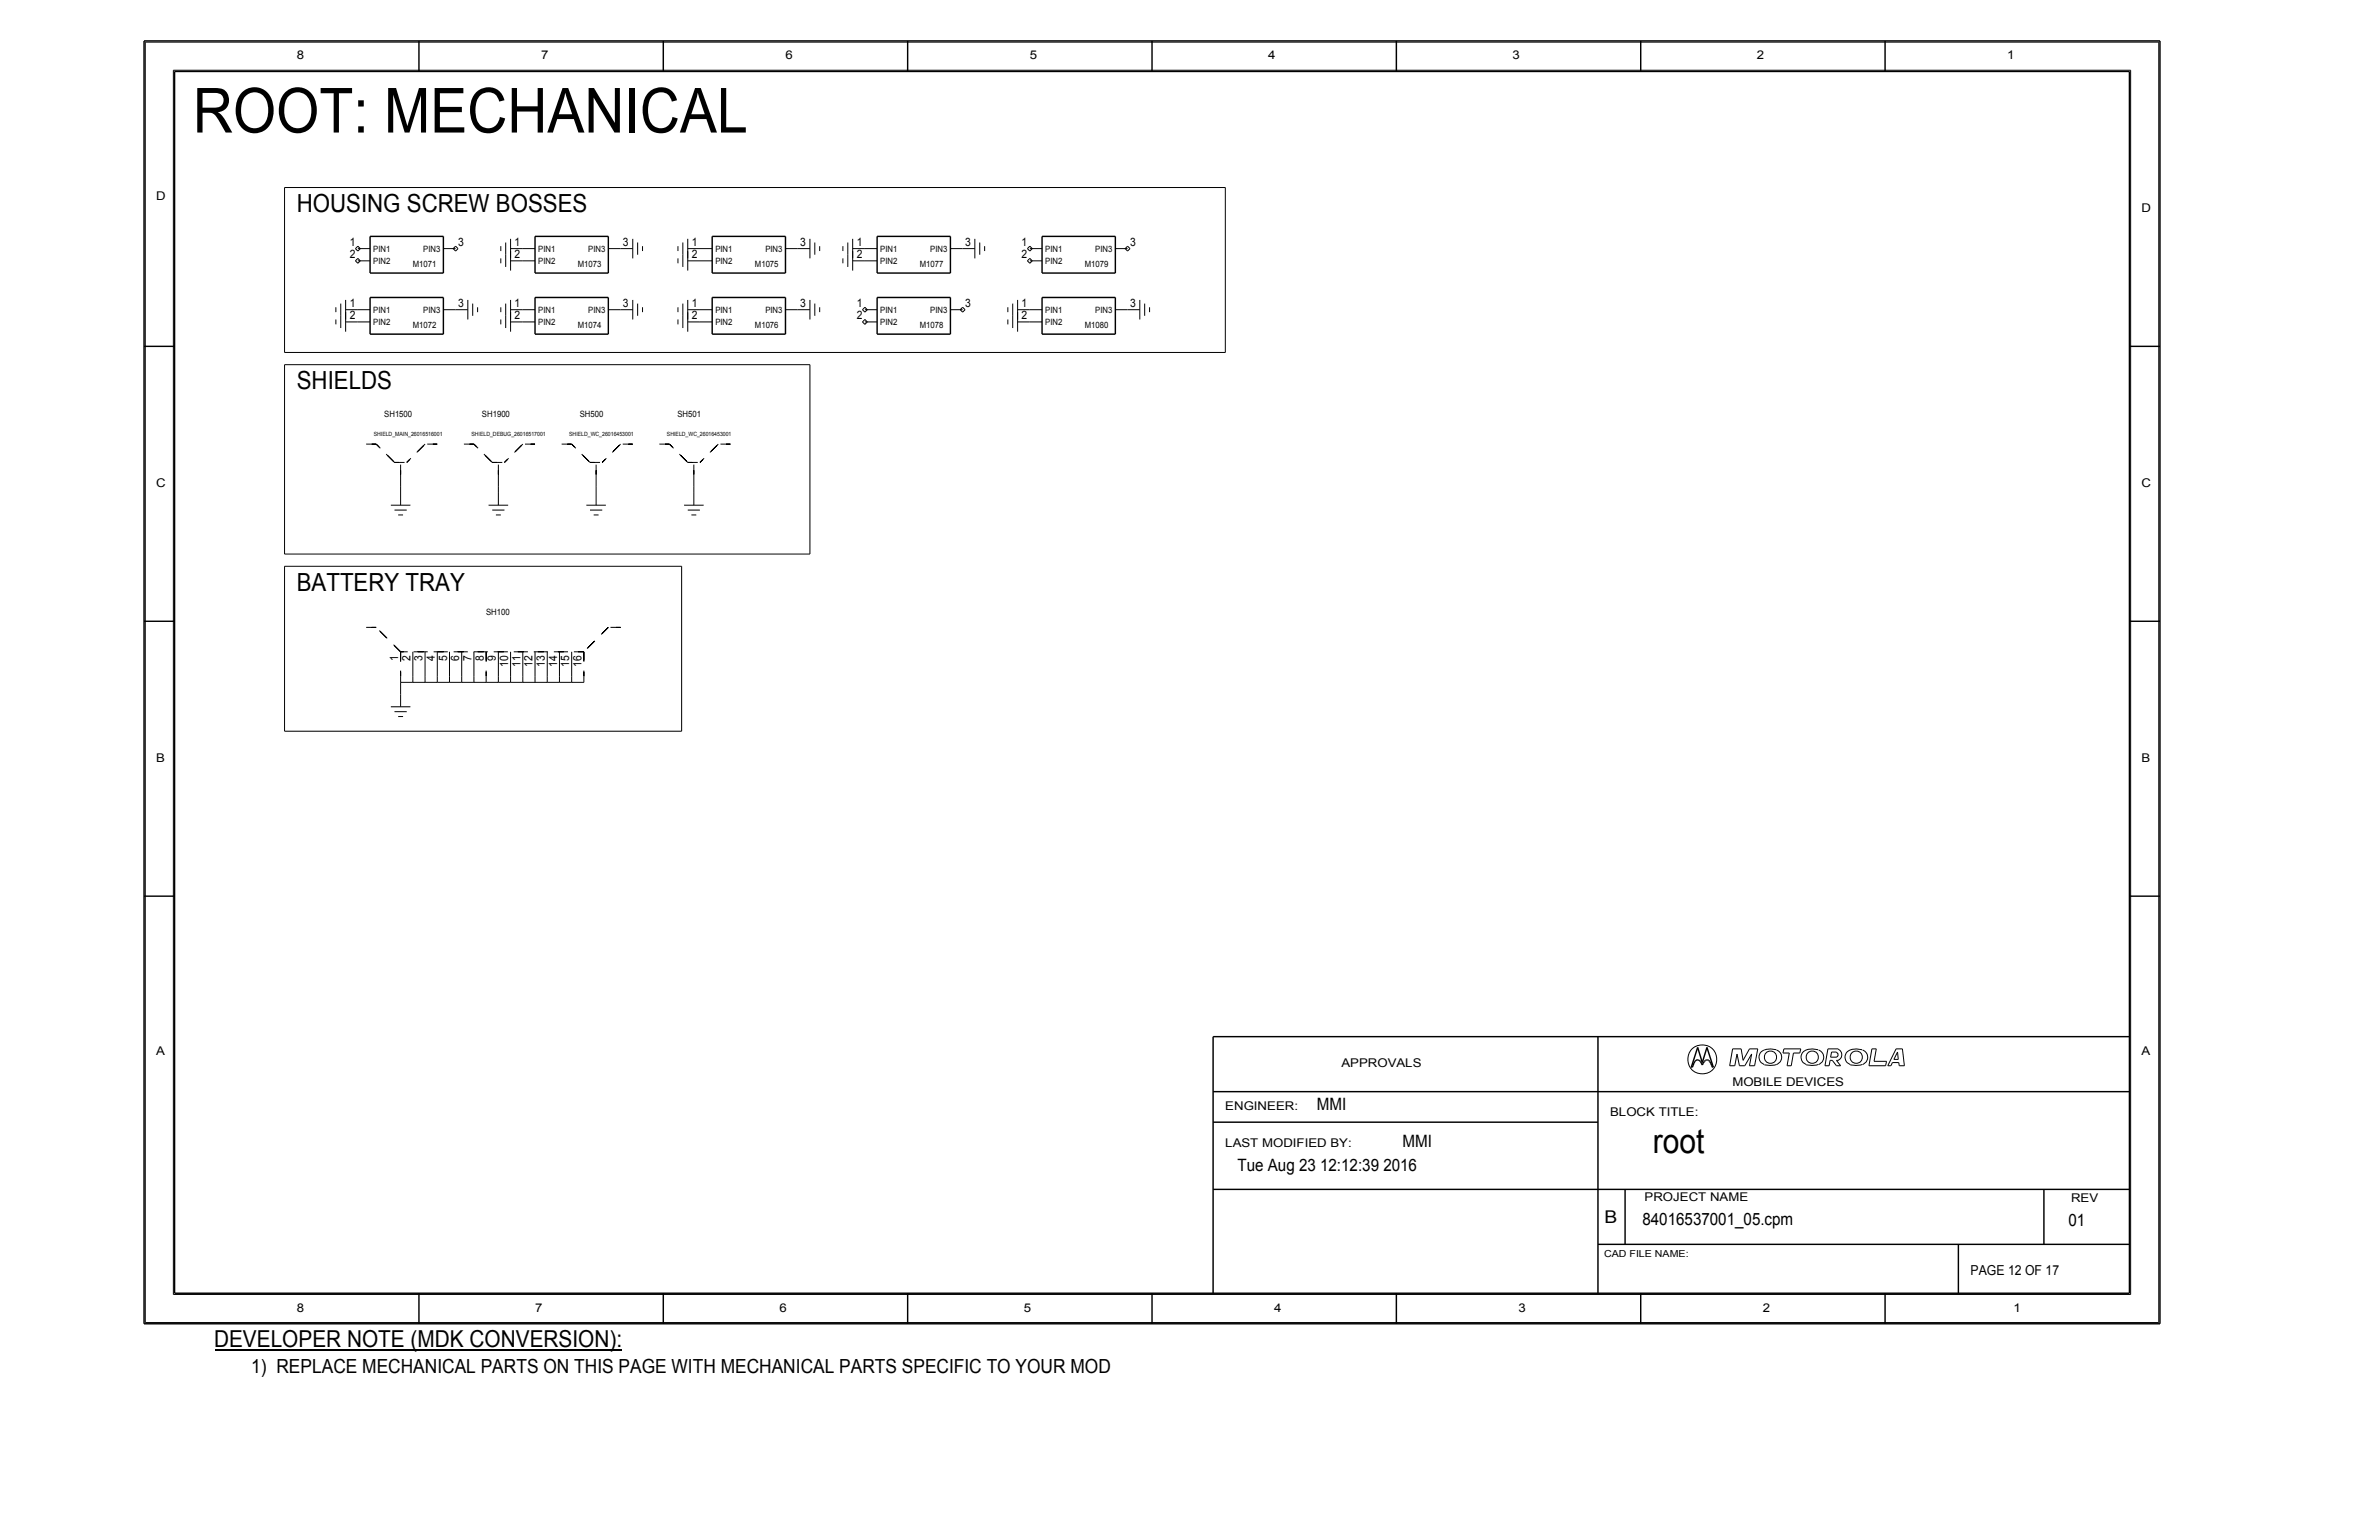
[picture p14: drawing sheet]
<svg xmlns="http://www.w3.org/2000/svg" width="432mm" height="279mm" viewBox="0 0 432 279" stroke-linecap="round" stroke-linejoin="round" font-family="sans-serif">
<defs><g id="words">
<text font-size="11.3" x="35" y="24">ROOT: MECHANICAL</text>
<text font-size="6.1" x="299.9" y="209.1">root</text>
<g font-size="4.5">
<text x="53.8" y="38.5">HOUSING SCREW BOSSES</text>
<text x="53.8" y="70.6">SHIELDS</text>
<text x="53.8" y="107.2">BATTERY TRAY</text>
</g>
<text font-size="4.2" x="38.8" y="244.4">DEVELOPER NOTE (MDK CONVERSION):</text>
<text font-size="3.5" x="45.6" y="249.1">1) REPLACE MECHANICAL PARTS ON THIS PAGE WITH MECHANICAL PARTS SPECIFIC TO YOUR MOD</text>
<text font-size="3.2" x="291.1" y="221.9">B</text>
<g font-size="3.1">
<text x="238.9" y="201.4">MMI</text>
<text x="254.4" y="208">MMI</text>
<text x="224.5" y="212.5">Tue Aug 23 12:12:39 2016</text>
<text x="298" y="222.3">84016537001_05.cpm</text>
<text x="375.3" y="222.4">01</text>
</g>
<text font-size="2.5" x="357.5" y="231.3">PAGE 12 OF 17</text>
<g font-size="2.2">
<text x="53.8" y="10.7">8</text>
<text x="98.2" y="10.7">7</text>
<text x="142.5" y="10.7">6</text>
<text x="186.8" y="10.7">5</text>
<text x="230.1" y="10.7">4</text>
<text x="274.4" y="10.7">3</text>
<text x="318.7" y="10.7">2</text>
<text x="364.2" y="10.7">1</text>
<text x="28.4" y="36.2">D</text>
<text x="388.6" y="38.5">D</text>
<text x="28.4" y="88.3">C</text>
<text x="388.6" y="88.3">C</text>
<text x="28.4" y="138.2">B</text>
<text x="388.6" y="138.2">B</text>
<text x="28.4" y="191.4">A</text>
<text x="388.6" y="191.4">A</text>
<text x="243.4" y="193.6">APPROVALS</text>
<text x="314.3" y="196.9">MOBILE DEVICES</text>
<text x="222.3" y="201.4">ENGINEER:</text>
<text x="292.1" y="202.5">BLOCK TITLE:</text>
<text x="222.3" y="208">LAST MODIFIED BY:</text>
<text x="298.4" y="217.9">PROJECT NAME</text>
<text x="375.7" y="218">REV</text>
<text x="53.8" y="238">8</text>
<text x="97.1" y="238">7</text>
<text x="141.4" y="238">6</text>
<text x="185.7" y="238">5</text>
<text x="231.2" y="238">4</text>
<text x="275.5" y="238">3</text>
<text x="319.8" y="238">2</text>
<text x="365.3" y="238">1</text>
</g>
<g font-size="2.1">
<text x="63.4" y="44.7">1</text>
<text x="63.4" y="46.9">2</text>
<text x="83.1" y="44.7">3</text>
<text x="93.4" y="44.7">1</text>
<text x="93.4" y="46.9">2</text>
<text x="113" y="44.7">3</text>
<text x="125.5" y="44.7">1</text>
<text x="125.5" y="46.9">2</text>
<text x="145.2" y="44.7">3</text>
<text x="155.4" y="44.7">1</text>
<text x="155.4" y="46.9">2</text>
<text x="175.1" y="44.7">3</text>
<text x="185.4" y="46.9">2</text>
<text x="185.4" y="44.7">1</text>
<text x="205" y="44.7">3</text>
<text x="63.4" y="58">2</text>
<text x="63.4" y="55.7">1</text>
<text x="83.1" y="55.7">3</text>
<text x="93.4" y="55.7">1</text>
<text x="93.4" y="58">2</text>
<text x="113" y="55.7">3</text>
<text x="125.5" y="58">2</text>
<text x="125.5" y="55.7">1</text>
<text x="145.2" y="55.7">3</text>
<text x="155.4" y="55.7">1</text>
<text x="155.4" y="58">2</text>
<text x="175.1" y="55.7">3</text>
<text x="185.4" y="55.7">1</text>
<text x="185.4" y="58">2</text>
<text x="205" y="55.7">3</text>
<text x="72.2" y="120" transform="rotate(-90 72.2 120)">1</text>
<text x="74.5" y="120" transform="rotate(-90 74.5 120)">2</text>
<text x="76.7" y="120" transform="rotate(-90 76.7 120)">3</text>
<text x="78.9" y="120" transform="rotate(-90 78.9 120)">4</text>
<text x="81.1" y="120" transform="rotate(-90 81.1 120)">5</text>
<text x="83.3" y="120" transform="rotate(-90 83.3 120)">6</text>
<text x="85.5" y="120" transform="rotate(-90 85.5 120)">7</text>
<text x="87.8" y="120" transform="rotate(-90 87.8 120)">8</text>
<text x="90" y="120" transform="rotate(-90 90 120)">9</text>
<text x="92.2" y="121" transform="rotate(-90 92.2 121)">10</text>
<text x="94.4" y="121" transform="rotate(-90 94.4 121)">11</text>
<text x="96.6" y="121" transform="rotate(-90 96.6 121)">12</text>
<text x="98.8" y="121" transform="rotate(-90 98.8 121)">13</text>
<text x="101.1" y="121" transform="rotate(-90 101.1 121)">14</text>
<text x="103.3" y="121" transform="rotate(-90 103.3 121)">15</text>
<text x="105.5" y="121" transform="rotate(-90 105.5 121)">16</text>
</g>
<text font-size="1.8" x="291" y="228">CAD FILE NAME:</text>
<g font-size="1.6">
<text x="67.7" y="47.9">PIN2</text>
<text x="67.7" y="45.6">PIN1</text>
<text x="76.8" y="45.6">PIN3</text>
<text x="97.6" y="47.9">PIN2</text>
<text x="97.6" y="45.6">PIN1</text>
<text x="106.7" y="45.6">PIN3</text>
<text x="129.8" y="47.9">PIN2</text>
<text x="129.8" y="45.6">PIN1</text>
<text x="138.9" y="45.6">PIN3</text>
<text x="159.7" y="47.9">PIN2</text>
<text x="159.7" y="45.6">PIN1</text>
<text x="168.8" y="45.6">PIN3</text>
<text x="189.6" y="47.9">PIN2</text>
<text x="189.6" y="45.6">PIN1</text>
<text x="198.7" y="45.6">PIN3</text>
<text x="74.9" y="48.4">M1071</text>
<text x="104.8" y="48.4">M1073</text>
<text x="137" y="48.4">M1075</text>
<text x="166.9" y="48.4">M1077</text>
<text x="196.8" y="48.4">M1079</text>
<text x="67.7" y="58.9">PIN2</text>
<text x="67.7" y="56.7">PIN1</text>
<text x="74.9" y="59.5">M1072</text>
<text x="76.8" y="56.7">PIN3</text>
<text x="97.6" y="58.9">PIN2</text>
<text x="97.6" y="56.7">PIN1</text>
<text x="104.8" y="59.5">M1074</text>
<text x="106.7" y="56.7">PIN3</text>
<text x="129.8" y="58.9">PIN2</text>
<text x="129.8" y="56.7">PIN1</text>
<text x="137" y="59.5">M1076</text>
<text x="138.9" y="56.7">PIN3</text>
<text x="159.7" y="58.9">PIN2</text>
<text x="159.7" y="56.7">PIN1</text>
<text x="166.9" y="59.5">M1078</text>
<text x="168.8" y="56.7">PIN3</text>
<text x="189.6" y="58.9">PIN2</text>
<text x="189.6" y="56.7">PIN1</text>
<text x="196.8" y="59.5">M1080</text>
<text x="198.7" y="56.7">PIN3</text>
<text x="69.7" y="75.7">SH1500</text>
<text x="87.4" y="75.7">SH1900</text>
<text x="105.2" y="75.7">SH500</text>
<text x="122.9" y="75.7">SH501</text>
<text x="88.2" y="111.6">SH100</text>
</g>
<g font-size="1">
<text x="67.8" y="79">SHIELD_MAIN_26016516001</text>
<text x="85.5" y="79">SHIELD_DEBUG_26016517001</text>
<text x="103.3" y="79">SHIELD_WC_26016453001</text>
<text x="121" y="79">SHIELD_WC_26016453001</text>
</g>
</g></defs>
<g fill="none" stroke="#000" stroke-width=".18">
<path d="M26.4 7.6h365.3zM26.4 7.6v232.3zM31.5 12.7h355.1zM31.5 12.7v222.2zM386.6 12.7v222.2zM391.7 7.6v232.3zM51.6 34h170.7zM51.6 34v29.9zM222.3 34v29.9zM60.9 58v.8zM60.9 55.7v.9zM61.8 57.3v2.2z"/>
<path d="M61.8 55.1v2.2zM62.7 58.4h2.2zM62.7 56.6v3.6zM62.7 56.2h2.2zM62.7 54.4v3.6zM64.5 47.3l.4 .5zM64.5 45.1l.4 .4zM64.5 47.3l.4-.4zM64.5 45.1l.4-.4zM64.9 46.9l.5 .4zM64.9 44.7l.5 .4zM64.9 45.1h2.2z"/>
<path d="M64.9 47.3h2.2zM64.9 56.2h2.2zM64.9 58.4h2.2zM65.4 47.3l-.5 .5zM65.4 45.1l-.5 .4zM80.4 45.1h2.3zM80.4 56.2h2.3zM82.2 45.1l.5 .4zM82.2 45.1l.5-.4zM82.7 44.7l.4 .4zM82.7 56.2h2.2zM83.1 45.1l-.4 .4z"/>
<path d="M84.9 54.4v3.6zM85.8 55.1v2.2zM86.6 55.7v.9zM90.9 55.7v.9zM90.9 58v.8zM90.9 44.7v.8zM90.9 46.9v.9zM91.7 55.1v2.2zM91.7 57.3v2.2zM91.7 44v2.2zM91.7 46.2v2.2zM92.6 56.2h2.3z"/>
<path d="M92.6 54.4v3.6zM92.6 58.4h2.3zM92.6 56.6v3.6zM92.6 45.1h2.3zM92.6 43.3v3.6zM92.6 47.3h2.3zM92.6 45.5v3.6zM94.9 56.2h2.2zM94.9 58.4h2.2zM94.9 45.1h2.2zM94.9 47.3h2.2zM110.4 56.2h2.2z"/>
<path d="M110.4 45.1h2.2zM112.6 56.2h2.2zM112.6 45.1h2.2zM114.8 54.4v3.6zM114.8 43.3v3.6zM115.7 55.1v2.2zM115.7 44v2.2zM116.6 55.7v.9zM116.6 44.7v.8zM123 44.7v.8zM123 46.9v.9zM123 55.7v.9z"/>
<path d="M123 58v.8zM123.9 44v2.2zM123.9 46.2v2.2zM123.9 55.1v2.2zM123.9 57.3v2.2zM124.8 45.1h2.2zM124.8 43.3v3.6zM124.8 47.3h2.2zM124.8 45.5v3.6zM124.8 56.2h2.2zM124.8 54.4v3.6zM124.8 58.4h2.2z"/>
<path d="M124.8 56.6v3.6zM127 45.1h2.2zM127 47.3h2.2zM127 56.2h2.2zM127 58.4h2.2zM142.5 45.1h2.2zM142.5 56.2h2.2zM144.7 45.1h2.2zM144.7 56.2h2.2zM146.9 43.3v3.6zM146.9 54.4v3.6zM147.8 44v2.2z"/>
<path d="M147.8 55.1v2.2zM148.7 44.7v.8zM148.7 55.7v.9zM152.9 46.9v.9zM152.9 44.7v.8zM153.8 46.2v2.2zM153.8 44v2.2zM154.7 47.3h2.2zM154.7 45.5v3.6zM154.7 45.1h2.2zM154.7 43.3v3.6zM156.5 58.4l.4 .4z"/>
<path d="M156.5 56.2l.4 .4zM156.5 58.4l.4-.4zM156.5 56.2l.4-.5zM156.9 45.1h2.2zM156.9 47.3h2.2zM156.9 58l.5 .4zM156.9 55.7l.5 .5zM156.9 56.2h2.2zM156.9 58.4h2.2zM157.4 58.4l-.5 .4zM157.4 56.2l-.5 .4zM172.4 45.1h2.2z"/>
<path d="M172.4 56.2h2.2zM174.2 56.2l.4 .4zM174.2 56.2l.4-.5zM174.6 55.7l.5 .5zM174.6 45.1h2.3zM175.1 56.2l-.5 .4zM176.9 43.3v3.6zM177.8 44v2.2zM178.6 44.7v.8zM182.9 58v.8zM182.9 55.7v.9zM183.7 57.3v2.2z"/>
<path d="M183.7 55.1v2.2zM184.6 58.4h2.2zM184.6 56.6v3.6zM184.6 56.2h2.2zM184.6 54.4v3.6zM186.4 47.3l.4 .5zM186.4 45.1l.4 .4zM186.4 47.3l.4-.4zM186.4 45.1l.4-.4zM186.8 46.9l.5 .4zM186.8 44.7l.5 .4zM186.8 45.1h2.3z"/>
<path d="M186.8 47.3h2.3zM186.8 56.2h2.3zM186.8 58.4h2.3zM187.3 47.3l-.5 .5zM187.3 45.1l-.5 .4zM202.4 45.1h2.2zM202.4 56.2h2.2zM204.1 45.1l.5 .4zM204.1 45.1l.5-.4zM204.6 44.7l.4 .4zM204.6 56.2h2.2zM205 45.1l-.4 .4z"/>
<path d="M206.8 54.4v3.6zM207.7 55.1v2.2zM208.6 55.7v.9zM51.6 66.2h95.3zM51.6 66.2v34.3zM51.6 63.9h170.7zM146.9 66.2v34.3zM70.9 91.7h3.6zM71.6 92.5h2.2zM72.2 93.4h.9zM72.7 88.3v1.1zM72.7 89.4v2.3z"/>
<path d="M72.7 86.1v2.2zM88.6 91.7h3.6zM89.3 92.5h2.2zM90 93.4h.9zM90.4 88.3v1.1zM90.4 86.1v2.2zM90.4 89.4v2.3zM106.4 91.7h3.5zM107 92.5h2.3zM107.7 93.4h.9zM108.2 88.3v1.1zM108.2 89.4v2.3z"/>
<path d="M108.2 86.1v2.2zM124.1 91.7h3.6zM124.8 92.5h2.2zM125.4 93.4h.9zM125.9 88.3v1.1zM125.9 89.4v2.3zM125.9 86.1v2.2zM51.6 102.7h72.1zM51.6 102.7v30zM51.6 100.5h95.3zM74.9 118.3v4.4zM77.1 118.3v4.4z"/>
<path d="M79.3 118.3v4.4zM81.6 118.3v4.4zM83.8 118.3v4.4zM86 118.3v4.4zM90.4 118.3v4.4zM92.6 118.3v4.4zM94.9 118.3v4.4zM97.1 118.3v4.4zM99.3 118.3v4.4zM101.5 118.3v4.4zM103.7 118.3v4.4zM123.7 102.7v30z"/>
<path d="M51.6 132.7h72.1zM70.9 128.2h3.6zM71.6 129.1h2.2zM72.2 130h.9zM72.7 123.8h2.2zM72.7 122.7v1.1zM72.7 123.8v2.2zM72.7 126v2.2zM74.9 123.8h2.2zM74.9 122.7v1.1zM77.1 123.8h2.2zM77.1 122.7v1.1z"/>
<path d="M79.3 122.7v1.1zM79.3 123.8h2.3zM81.6 122.7v1.1zM81.6 123.8h2.2zM83.8 122.7v1.1zM83.8 123.8h2.2zM86 122.7v1.1zM86 123.8h2.2zM88.2 123.8h2.2zM88.2 122.7v1.1zM90.4 122.7v1.1zM90.4 123.8h2.2z"/>
<path d="M92.6 122.7v1.1zM92.6 123.8h2.3zM94.9 122.7v1.1zM94.9 123.8h2.2zM97.1 122.7v1.1zM97.1 123.8h2.2zM99.3 123.8h2.2zM99.3 122.7v1.1zM101.5 122.7v1.1zM101.5 123.8h2.2zM103.7 122.7v1.1zM103.7 123.8h2.2z"/>
<path d="M105.9 122.7v1.1zM313.8 193.4h.9zM314.3 190.3h1.6zM314.3 190.3l-.5 3.1zM315.1 191.2l-.4 2.2zM315.1 191.2l.5 2.2zM315.6 193.4h1zM315.9 190.3l.3 2.1zM317.4 190.3h1.5zM317.4 190.3l-1.2 2.1zM317.4 193.4h.9zM317.8 191.2l-.4 2.2z"/>
<path d="M317.8 191.2l-1.2 2.2zM318.9 190.3l-.6 3.1zM322.3 190.5a2.7 2.7 0 0 0-3 .7 1.42 1.42 0 0 0 .8 1.9M322.3 190.5a1.42 1.42 0 0 1 .9 1.7 1.42 1.42 0 0 1-1.5 1.1l-1.6-.1M323.5 191.1h1.1zM323.7 190.3h3zM323.7 190.3l-.2 .8zM324.2 193.4h.8zM324.6 191.1l-.4 2.3zM325.4 191.1h1.1zM325.4 191.1l-.4 2.3zM326.7 190.3l-.2 .8z"/>
<path d="M329.9 190.5a2.61 2.61 0 0 0-3 .7 1.42 1.42 0 0 0 .8 1.9M329.9 193.1l-1.2 .2-1-.1M329.9 190.5a1.38 1.38 0 0 1 1 1.3 1.38 1.38 0 0 1-1 1.3M331.1 193.4h.8zM331.6 190.3h1.9zM331.6 190.3l-.5 3.1zM332 192.4h.4zM332 192.4l-.1 1zM332.1 191.8h1.1zM332.3 190.9l-.2 .9zM332.3 190.9h.9zM332.4 192.4l.8 1z"/>
<path d="M333.1 191a.43 .43 0 0 1 .4 .4 .43 .43 0 0 1-.4 .4M333.2 192.4l.7 1zM333.2 192.4h.3zM333.2 193.4h.7zM333.5 190.4a1.08 1.08 0 0 1 .7 1 1.08 1.08 0 0 1-.7 1M337.8 190.5a2.61 2.61 0 0 0-2.9 .7 1.42 1.42 0 0 0 .8 1.9M337.9 193.1l-1.2 .2-1-.1M337.9 190.5a1.38 1.38 0 0 1 1 1.3 1.38 1.38 0 0 1-1 1.3M339.1 193.4h3zM339.6 190.3h.8zM339.6 190.3l-.5 3.1zM340 192.6h2.3z"/>
<path d="M340.4 190.3l-.4 2.3zM342.3 192.6l-.2 .8zM342.5 193.4h.6zM343.3 192.8l-.2 .6zM343.3 192.8h1.2zM343.6 192.2h.8zM344 190.3l-1.5 3.1zM344 190.3h1.2zM344.3 190.9l.1 1.3zM344.3 190.9l-.7 1.3zM344.5 192.8l.1 .6zM344.6 193.4h.9z"/>
<path d="M345.2 190.3l.3 3.1zM26.4 239.9h365.3zM31.5 234.9h355.1z"/>
<circle cx="308.8" cy="192.2" r="2.64"/>
<circle cx="321.2" cy="191.8" r="1.12"/>
<circle cx="328.8" cy="191.8" r="1.12"/>
<circle cx="336.8" cy="191.8" r="1.12"/>
</g>
<g fill="none" stroke="#000" stroke-width=".26">
<path d="M26.1 7.4v232.8zM26.1 7.4h365.8zM31.7 13v221.6zM31.7 13h354.6zM76 7.4v5.6zM120.3 7.4v5.6zM164.7 7.4v5.6zM209 7.4v5.6zM253.3 7.4v5.6zM297.7 7.4v5.6zM342 7.4v5.6zM386.3 13v221.6z"/>
<path d="M391.9 7.4v232.8zM67.1 49.5h13.3zM67.1 42.9v6.6zM67.1 54v6.6zM67.1 42.9h13.3zM67.1 54h13.3zM80.4 42.9v6.6zM80.4 54v6.6zM97.1 54v6.6zM97.1 49.5h13.3zM97.1 42.9v6.6zM97.1 54h13.3z"/>
<path d="M97.1 42.9h13.3zM110.4 54v6.6zM110.4 42.9v6.6zM129.2 49.5h13.3zM129.2 42.9v6.6zM129.2 54v6.6zM129.2 42.9h13.3zM129.2 54h13.3zM142.5 42.9v6.6zM142.5 54v6.6zM159.1 49.5h13.3zM159.1 42.9v6.6z"/>
<path d="M159.1 54v6.6zM159.1 42.9h13.3zM159.1 54h13.3zM172.4 42.9v6.6zM172.4 54v6.6zM189.1 49.5h13.3zM189.1 42.9v6.6zM189.1 54v6.6zM189.1 42.9h13.3zM189.1 54h13.3zM202.4 42.9v6.6zM202.4 54v6.6z"/>
<path d="M26.1 62.8h5.6zM67.1 60.6h13.3zM97.1 60.6h13.3zM129.2 60.6h13.3zM159.1 60.6h13.3zM189.1 60.6h13.3zM386.3 62.8h5.6zM26.1 112.7h5.6zM386.3 112.7h5.6zM26.1 162.6h5.6zM386.3 162.6h5.6zM220.1 198.1h166.2z"/>
<path d="M220.1 188.1v46.5zM220.1 188.1h166.2zM289.9 188.1v46.5zM306.9 193.6h.1zM307.2 193.4l-.2 .2zM307.3 192.9l-.1 .5zM307.5 192.6l-.2 .3zM307.7 192.4l-.2 .2zM307.7 192.4l.2-.1zM307.9 192.3h.2zM308 190l-1.1 3.6zM308 190l.8 2.8z"/>
<path d="M308.1 192.3l.2 .1zM308.3 192.4l.2 .2zM308.5 192.6l.2 .3zM308.7 192.9l.1 .3zM309 192.9l-.2 .3zM309.2 192.6l-.2 .3zM309.4 192.4l.2-.1zM309.4 192.4l-.2 .2zM309.6 192.3h.2zM309.7 190l1.1 3.6zM309.7 190l-.9 2.8zM309.8 192.3l.2 .1z"/>
<path d="M310 192.4l.2 .2zM310.2 192.6l.2 .3zM310.4 192.9l.2 .5zM310.6 193.4l.1 .2zM310.7 193.6h.1zM220.1 215.8h166.2zM220.1 203.6h69.8zM294.8 215.8v10zM370.8 215.8v10zM31.7 234.6h354.6zM76 234.6v5.6zM120.3 234.6v5.6z"/>
<path d="M164.7 234.6v5.6zM209 234.6v5.6zM253.3 234.6v5.6zM289.9 225.8h96.4zM297.7 234.6v5.6zM342 234.6v5.6zM355.3 225.8v8.8zM26.1 240.2h365.8z"/>
</g>
<g fill="none" stroke="#000" stroke-width=".18" stroke-dasharray="1.8" stroke-linecap="butt">
<path d="M66 80.6h2.3zM68.3 80.6l3.3 3.3zM71.6 83.9h2.2zM72.7 83.9v2.2zM77.1 80.6l-3.3 3.3zM77.1 80.6h2.2zM83.8 80.6h2.2zM86 80.6l3.3 3.3zM89.3 83.9h2.2zM90.4 83.9v2.2zM94.9 80.6l-3.4 3.3zM94.9 80.6h2.2z"/>
<path d="M101.5 80.6h2.2zM103.7 80.6l3.3 3.3zM107 83.9h2.3zM108.2 83.9v2.2zM112.6 80.6l-3.3 3.3zM112.6 80.6h2.2zM119.2 80.6h2.2zM121.5 80.6l3.3 3.3zM124.8 83.9h2.2zM125.9 83.9v2.2zM130.3 80.6l-3.3 3.3zM130.3 80.6h2.2z"/>
<path d="M66 113.8h2.3zM68.3 113.8l4.4 4.5zM72.7 118.3v4.4zM72.7 118.3h33.2zM88.2 118.3v4.4zM105.9 118.3v4.4zM110.4 113.8l-4.5 4.5zM110.4 113.8h2.2z"/>
</g>
<path d="M39 245h73.7" fill="none" stroke="#000" stroke-width=".31"/>
<use href="#words"/>
</svg>
